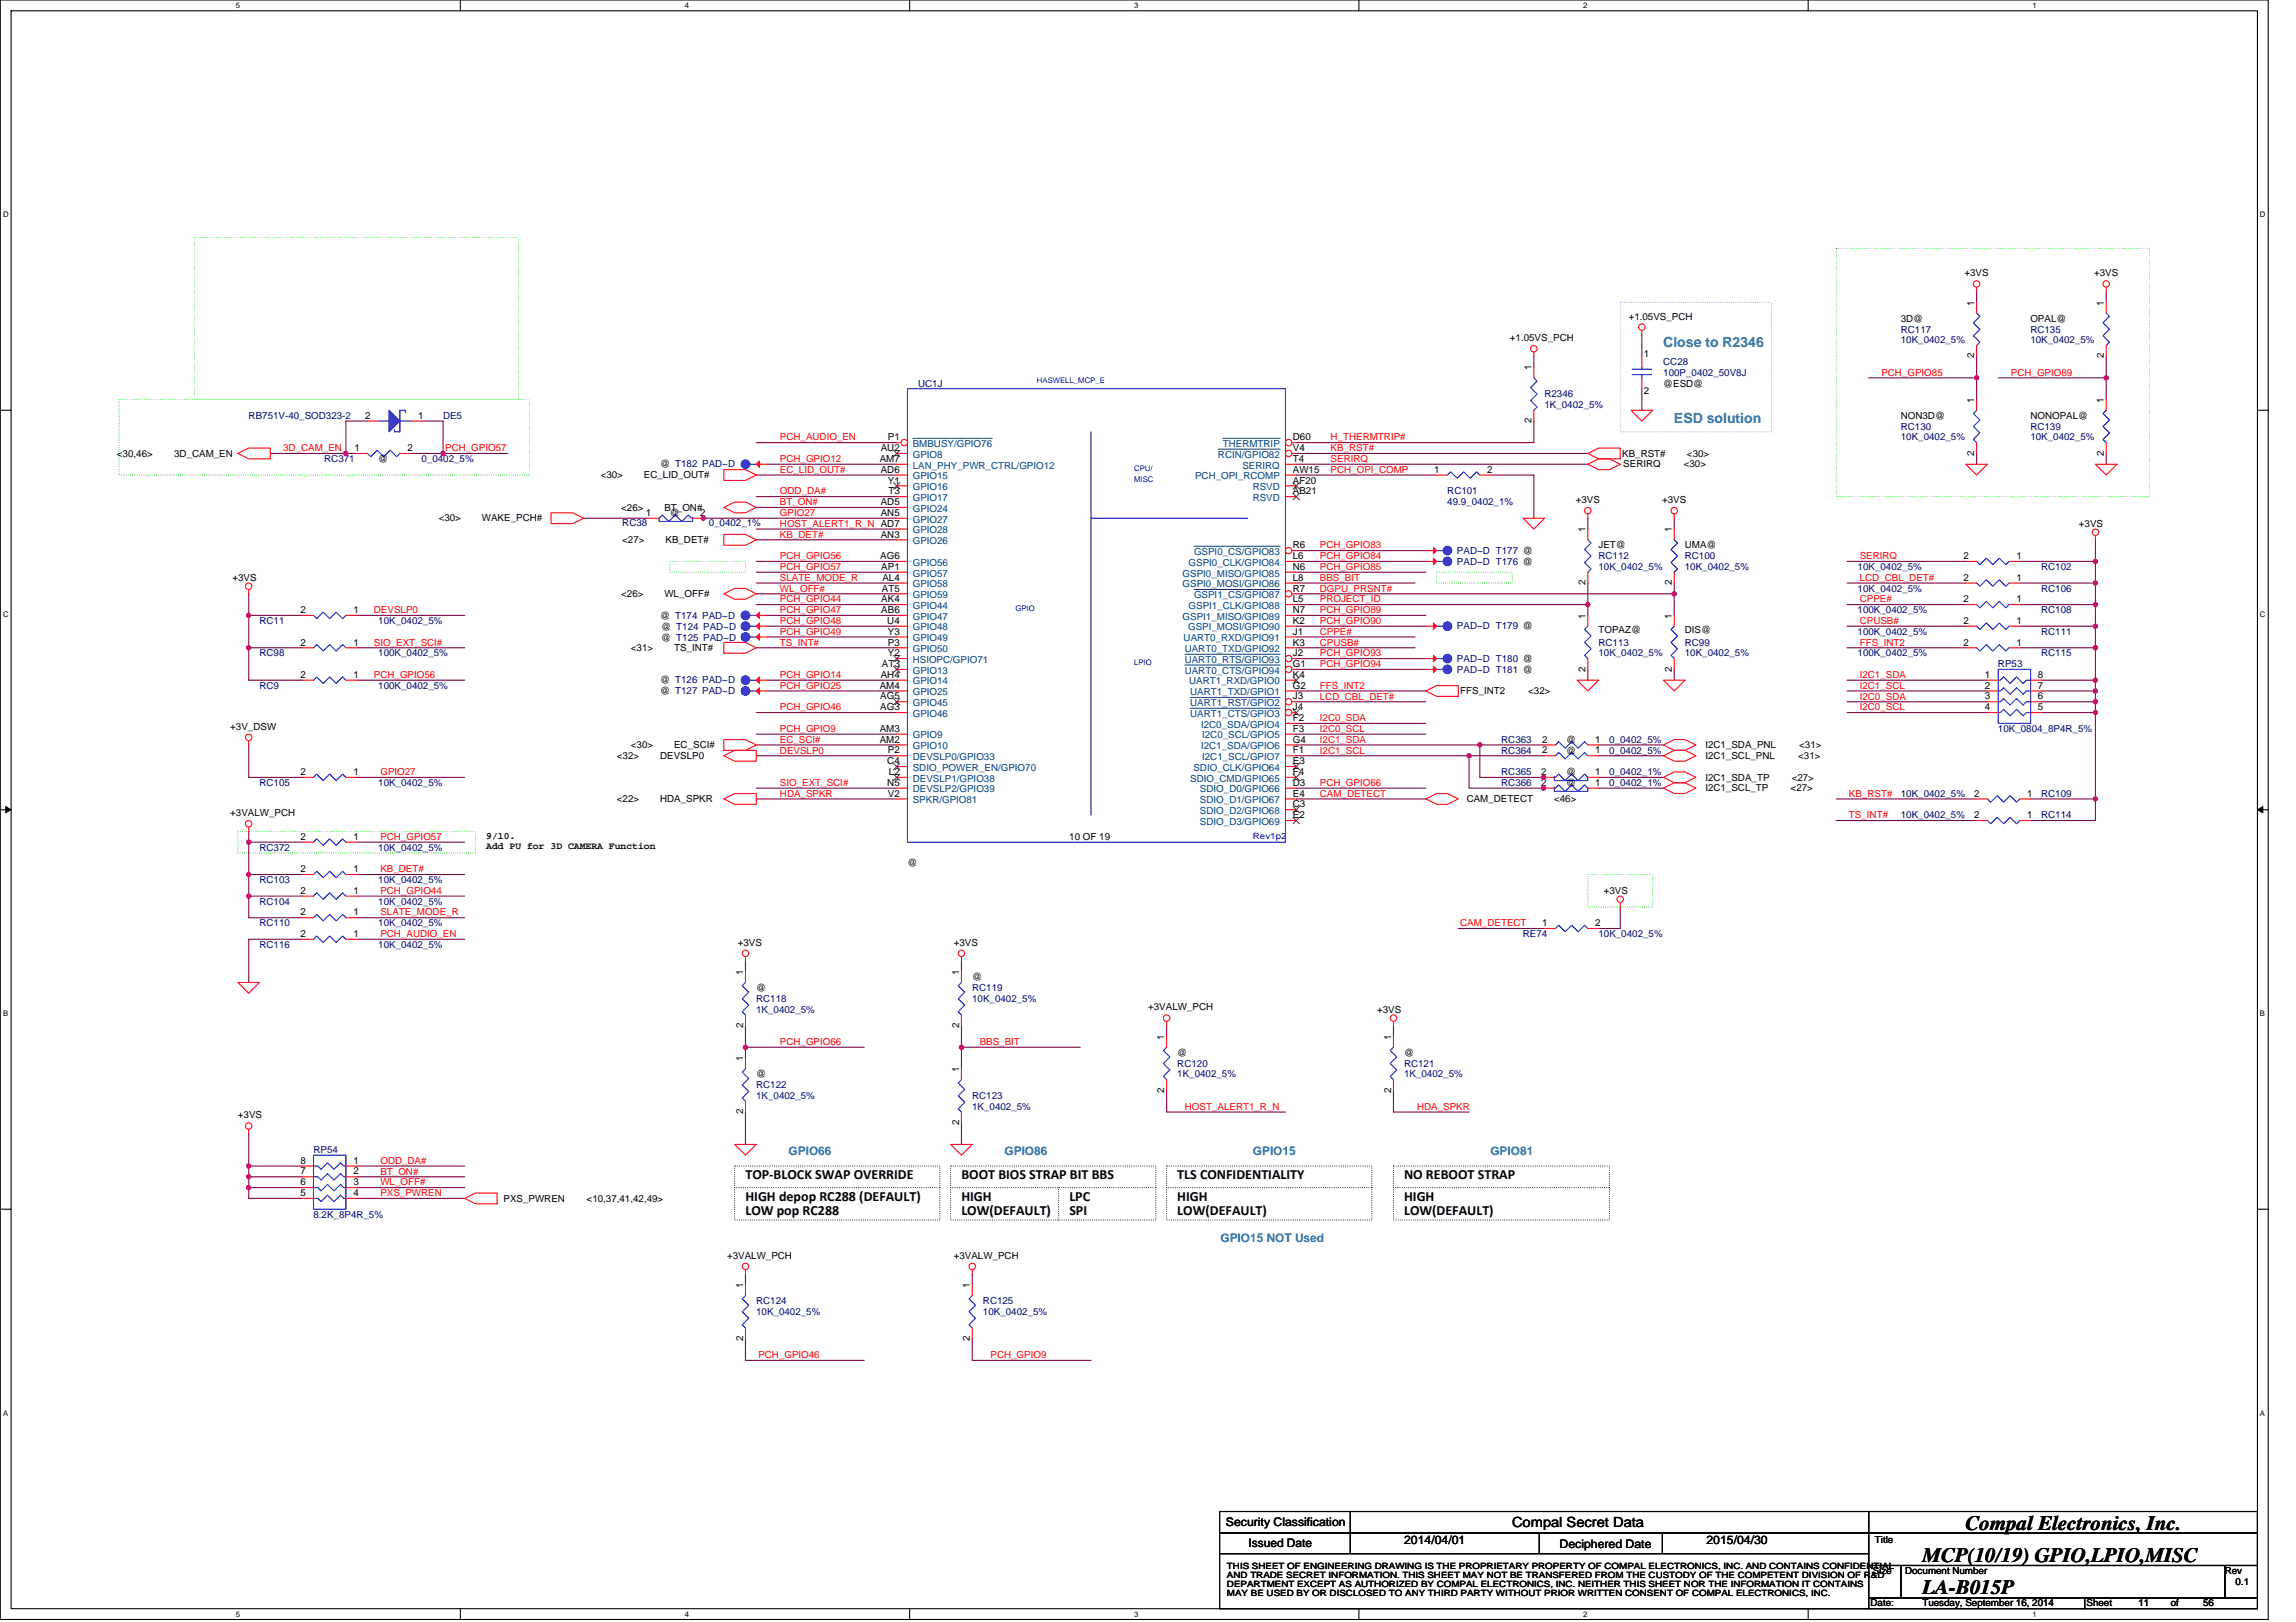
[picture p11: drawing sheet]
<svg xmlns="http://www.w3.org/2000/svg" width="297mm" height="210mm" viewBox="0 0 297 210" stroke-linecap="round" stroke-linejoin="round" font-family="sans-serif">
<defs><g id="words">
<g font-size="2.7">
<text x="254.3" y="197.9">Compal Electronics, Inc.</text>
<text x="248.7" y="202.1">MCP(10/19) GPIO,LPIO,MISC</text>
<text x="248.7" y="206.3">LA-B015P</text>
</g>
<g font-size="1.8" fill="#0080c0">
<text x="215.2" y="45">Close to R2346</text>
<text x="216.6" y="54.7">ESD solution</text>
</g>
<g font-size="1.8">
<text x="96.4" y="155.4">HIGH depop RC288 (DEFAULT)</text>
<text x="96.4" y="152.6">TOP-BLOCK SWAP OVERRIDE</text>
<text x="124.4" y="155.4">HIGH</text>
<text x="124.4" y="152.6">BOOT BIOS STRAP BIT BBS</text>
<text x="138.3" y="155.4">LPC</text>
<text x="152.3" y="155.4">HIGH</text>
<text x="152.3" y="152.6">TLS CONFIDENTIALITY</text>
<text x="181.6" y="155.4">HIGH</text>
<text x="181.6" y="152.6">NO REBOOT STRAP</text>
<text x="96.4" y="157.2">LOW pop RC288</text>
<text x="124.4" y="157.2">LOW(DEFAULT)</text>
<text x="138.3" y="157.2">SPI</text>
<text x="152.3" y="157.2">LOW(DEFAULT)</text>
<text x="181.6" y="157.2">LOW(DEFAULT)</text>
<text x="195.6" y="197.6">Compal Secret Data</text>
</g>
<g font-size="1.5" fill="#0080c0">
<text x="102" y="149.5">GPIO66</text>
<text x="130" y="149.5">GPIO86</text>
<text x="162.1" y="149.5">GPIO15</text>
<text x="192.8" y="149.5">GPIO81</text>
<text x="157.9" y="160.7">GPIO15 NOT Used</text>
</g>
<g font-size="1.5">
<text x="158.6" y="197.5">Security Classification</text>
<text x="161.5" y="200.2">Issued Date</text>
<text x="181.6" y="199.8">2014/04/01</text>
<text x="201.8" y="200.3">Deciphered Date</text>
<text x="220.8" y="199.8">2015/04/30</text>
</g>
<g font-size="1.3">
<text x="254.2" y="35.8">+3VS</text>
<text x="270.9" y="35.8">+3VS</text>
<text x="210.7" y="41.4">+1.05VS_PCH</text>
<text x="245.9" y="41.6">3D@</text>
<text x="255.4" y="39.5" transform="rotate(-90 255.4 39.5)">1</text>
<text x="262.7" y="41.6">OPAL@</text>
<text x="272.2" y="39.5" transform="rotate(-90 272.2 39.5)">1</text>
<text x="195.3" y="44.2">+1.05VS_PCH</text>
<text x="198.1" y="47.9" transform="rotate(-90 198.1 47.9)">1</text>
<text x="212.7" y="46.2">1</text>
<text x="255.4" y="46.4" transform="rotate(-90 255.4 46.4)">2</text>
<text x="272.2" y="46.4" transform="rotate(-90 272.2 46.4)">2</text>
<text x="212.7" y="51">2</text>
<text x="215.2" y="50">@ESD@</text>
<text x="255.4" y="52.1" transform="rotate(-90 255.4 52.1)">1</text>
<text x="272.2" y="52.1" transform="rotate(-90 272.2 52.1)">1</text>
<text x="15.1" y="59.1">&lt;30,46&gt;</text>
<text x="22.5" y="59.1">3D_CAM_EN</text>
<text x="45.9" y="58.4">1</text>
<text x="47.3" y="54.2">2</text>
<text x="48.9" y="59.8">@</text>
<text x="52.7" y="58.4">2</text>
<text x="54.1" y="54.2">1</text>
<text x="113.8" y="59.8">AM7</text>
<text x="113.9" y="58.4">AU2</text>
<text x="114.9" y="57">P1</text>
<text x="167.3" y="58.4">V4</text>
<text x="167.3" y="57">D60</text>
<text x="167.3" y="59.8">T4</text>
<text x="198.1" y="54.8" transform="rotate(-90 198.1 54.8)">2</text>
<text x="209.9" y="59.1">KB_RST#</text>
<text x="218.3" y="59.1">&lt;30&gt;</text>
<text x="245.9" y="54.2">NON3D@</text>
<text x="255.4" y="59" transform="rotate(-90 255.4 59)">2</text>
<text x="262.7" y="54.2">NONOPAL@</text>
<text x="272.2" y="59" transform="rotate(-90 272.2 59)">2</text>
<text x="77.7" y="61.9">&lt;30&gt;</text>
<text x="83.3" y="61.9">EC_LID_OUT#</text>
<text x="85.4" y="60.5">@ T182 PAD~D</text>
<text x="113.9" y="61.2">AD6</text>
<text x="113.9" y="65.4">AD5</text>
<text x="114.9" y="62.6">Y1</text>
<text x="114.9" y="64">T3</text>
<text x="167.3" y="62.6">AF20</text>
<text x="167.3" y="64">AB21</text>
<text x="167.3" y="61.2">AW15</text>
<text x="185.6" y="61.2">1</text>
<text x="192.4" y="61.2">2</text>
<text x="203.9" y="65.1">+3VS</text>
<text x="210" y="60.5">SERIRQ</text>
<text x="215" y="65.1">+3VS</text>
<text x="217.8" y="60.5">&lt;30&gt;</text>
<text x="56.8" y="67.5">&lt;30&gt;</text>
<text x="62.3" y="67.5">WAKE_PCH#</text>
<text x="80.4" y="66.1">&lt;26&gt;</text>
<text x="80.5" y="70.3">&lt;27&gt;</text>
<text x="83.6" y="66.8">1</text>
<text x="86" y="66.1">BT_ON#</text>
<text x="86.1" y="70.3">KB_DET#</text>
<text x="86.7" y="66.8">@</text>
<text x="90.6" y="66.8">2</text>
<text x="113.9" y="66.8">AN5</text>
<text x="113.9" y="69.6">AN3</text>
<text x="167.3" y="71">R6</text>
<text x="205.1" y="68.9" transform="rotate(-90 205.1 68.9)">1</text>
<text x="206.8" y="71">JET@</text>
<text x="216.3" y="68.9" transform="rotate(-90 216.3 68.9)">1</text>
<text x="218" y="71">UMA@</text>
<text x="269" y="68.2">+3VS</text>
<text x="30.1" y="75.2">+3VS</text>
<text x="80.4" y="77.3">&lt;26&gt;</text>
<text x="86" y="77.3">WL_OFF#</text>
<text x="113.9" y="72.4">AG6</text>
<text x="114" y="73.8">AP1</text>
<text x="114" y="77.9">AK4</text>
<text x="114.1" y="76.5">AT5</text>
<text x="114.2" y="75.2">AL4</text>
<text x="167.3" y="76.5">R7</text>
<text x="167.3" y="77.9">L5</text>
<text x="167.3" y="72.4">L6</text>
<text x="167.3" y="75.2">L8</text>
<text x="167.3" y="73.8">N6</text>
<text x="205.1" y="75.7" transform="rotate(-90 205.1 75.7)">2</text>
<text x="216.3" y="75.7" transform="rotate(-90 216.3 75.7)">2</text>
<text x="254" y="72.4">2</text>
<text x="254" y="77.9">2</text>
<text x="254" y="75.2">2</text>
<text x="260.9" y="72.4">1</text>
<text x="260.9" y="77.9">1</text>
<text x="260.9" y="75.2">1</text>
<text x="38.9" y="83.5">2</text>
<text x="38.9" y="79.3">2</text>
<text x="45.7" y="83.5">1</text>
<text x="45.7" y="79.3">1</text>
<text x="85.4" y="80.1">@ T174 PAD~D</text>
<text x="85.5" y="81.6">@ T124 PAD~D</text>
<text x="85.5" y="83">@ T125 PAD~D</text>
<text x="114" y="79.3">AB6</text>
<text x="114.8" y="80.7">U4</text>
<text x="114.9" y="83.5">P3</text>
<text x="114.9" y="82.1">Y3</text>
<text x="167.3" y="80.7">K2</text>
<text x="167.3" y="82.1">J1</text>
<text x="167.3" y="83.5">K3</text>
<text x="167.3" y="79.3">N7</text>
<text x="205.1" y="80" transform="rotate(-90 205.1 80)">1</text>
<text x="206.8" y="81.9">TOPAZ@</text>
<text x="216.3" y="80" transform="rotate(-90 216.3 80)">1</text>
<text x="218" y="81.9">DIS@</text>
<text x="254" y="80.7">2</text>
<text x="254" y="83.5">2</text>
<text x="260.9" y="80.7">1</text>
<text x="260.9" y="83.5">1</text>
<text x="38.9" y="87.7">2</text>
<text x="45.7" y="87.7">1</text>
<text x="81.6" y="84.2">&lt;31&gt;</text>
<text x="85.4" y="89.8">@ T127 PAD~D</text>
<text x="85.4" y="88.4">@ T126 PAD~D</text>
<text x="87.2" y="84.2">TS_INT#</text>
<text x="113.8" y="89.1">AM4</text>
<text x="113.9" y="87.7">AH4</text>
<text x="114.1" y="86.3">AT3</text>
<text x="114.9" y="84.9">Y2</text>
<text x="167.3" y="86.3">G1</text>
<text x="167.3" y="84.9">J2</text>
<text x="167.3" y="89.1">G2</text>
<text x="167.3" y="87.7">K4</text>
<text x="188.9" y="89.8">FFS_INT2</text>
<text x="197.7" y="89.8">&lt;32&gt;</text>
<text x="205.1" y="86.9" transform="rotate(-90 205.1 86.9)">2</text>
<text x="216.3" y="86.9" transform="rotate(-90 216.3 86.9)">2</text>
<text x="256.8" y="87.7">1</text>
<text x="256.8" y="89.1">2</text>
<text x="263.7" y="87.7">8</text>
<text x="263.7" y="89.1">7</text>
<text x="29.8" y="94.4">+3V_DSW</text>
<text x="113.8" y="94.7">AM3</text>
<text x="113.9" y="90.5">AG5</text>
<text x="113.9" y="91.9">AG3</text>
<text x="167.3" y="90.5">J3</text>
<text x="167.3" y="91.9">J4</text>
<text x="167.3" y="94.7">F3</text>
<text x="167.3" y="93.3">F2</text>
<text x="256.8" y="90.5">3</text>
<text x="256.8" y="91.9">4</text>
<text x="263.7" y="90.5">6</text>
<text x="263.7" y="91.9">5</text>
<text x="38.9" y="100.3">2</text>
<text x="45.7" y="100.3">1</text>
<text x="79.8" y="98.2">&lt;32&gt;</text>
<text x="81.6" y="96.8">&lt;30&gt;</text>
<text x="85.4" y="98.2">DEVSLP0</text>
<text x="87.2" y="96.8">EC_SCI#</text>
<text x="113.8" y="96.1">AM2</text>
<text x="114.8" y="101.7">N5</text>
<text x="114.8" y="98.9">C4</text>
<text x="114.9" y="97.5">P2</text>
<text x="115" y="100.3">L2</text>
<text x="167.3" y="97.5">F1</text>
<text x="167.3" y="101.7">D3</text>
<text x="167.3" y="96.1">G4</text>
<text x="167.3" y="98.9">E3</text>
<text x="167.3" y="100.3">F4</text>
<text x="199.4" y="100.3">2</text>
<text x="199.4" y="101.7">2</text>
<text x="199.5" y="97.5">2</text>
<text x="199.5" y="96.1">2</text>
<text x="202.6" y="100.3">@</text>
<text x="202.6" y="101.7">@</text>
<text x="202.6" y="97.5">@</text>
<text x="202.6" y="96.1">@</text>
<text x="206.4" y="100.3">1</text>
<text x="206.4" y="101.7">1</text>
<text x="206.4" y="97.5">1</text>
<text x="206.4" y="96.1">1</text>
<text x="220.6" y="101">I2C1_SDA_TP</text>
<text x="220.6" y="96.8">I2C1_SDA_PNL</text>
<text x="220.6" y="98.2">I2C1_SCL_PNL</text>
<text x="231.8" y="101">&lt;27&gt;</text>
<text x="232.6" y="98.2">&lt;31&gt;</text>
<text x="232.8" y="96.8">&lt;31&gt;</text>
<text x="29.8" y="105.6">+3VALW_PCH</text>
<text x="79.8" y="103.8">&lt;22&gt;</text>
<text x="85.4" y="103.8">HDA_SPKR</text>
<text x="114.9" y="103.1">V2</text>
<text x="167.3" y="103.1">E4</text>
<text x="167.3" y="104.5">C3</text>
<text x="167.3" y="105.9">E2</text>
<text x="189.8" y="103.8">CAM_DETECT</text>
<text x="201.1" y="103.8">&lt;46&gt;</text>
<text x="220.6" y="102.4">I2C1_SCL_TP</text>
<text x="231.7" y="102.4">&lt;27&gt;</text>
<text x="255.4" y="103.1">2</text>
<text x="255.4" y="105.9">2</text>
<text x="262.3" y="103.1">1</text>
<text x="262.3" y="105.9">1</text>
<text x="38.9" y="108.7">2</text>
<text x="38.9" y="112.9">2</text>
<text x="45.7" y="108.7">1</text>
<text x="45.7" y="112.9">1</text>
<text x="62.9" y="108.6">9/10.</text>
<text x="62.9" y="109.9">Add PU for 3D CAMERA Function</text>
<text x="117.4" y="112">@</text>
<text x="138.3" y="108.7">10 OF 19</text>
<text x="38.9" y="115.7">2</text>
<text x="38.9" y="118.5">2</text>
<text x="45.7" y="115.7">1</text>
<text x="45.7" y="118.5">1</text>
<text x="199.5" y="119.9">1</text>
<text x="206.4" y="119.9">2</text>
<text x="207.5" y="115.7">+3VS</text>
<text x="38.9" y="121.3">2</text>
<text x="45.7" y="121.3">1</text>
<text x="95.5" y="122.4">+3VS</text>
<text x="123.4" y="122.4">+3VS</text>
<text x="96.1" y="126.1" transform="rotate(-90 96.1 126.1)">1</text>
<text x="97.8" y="128.3">@</text>
<text x="124.1" y="126.1" transform="rotate(-90 124.1 126.1)">1</text>
<text x="125.8" y="126.9">@</text>
<text x="148.5" y="130.8">+3VALW_PCH</text>
<text x="178.2" y="131">+3VS</text>
<text x="96.1" y="137.3" transform="rotate(-90 96.1 137.3)">1</text>
<text x="96.1" y="133" transform="rotate(-90 96.1 133)">2</text>
<text x="124.1" y="133" transform="rotate(-90 124.1 133)">2</text>
<text x="150.6" y="134.5" transform="rotate(-90 150.6 134.5)">1</text>
<text x="152.3" y="136.6">@</text>
<text x="180" y="134.5" transform="rotate(-90 180 134.5)">1</text>
<text x="181.6" y="136.6">@</text>
<text x="97.8" y="139.4">@</text>
<text x="124.1" y="138.7" transform="rotate(-90 124.1 138.7)">1</text>
<text x="150.6" y="141.4" transform="rotate(-90 150.6 141.4)">2</text>
<text x="180" y="141.4" transform="rotate(-90 180 141.4)">2</text>
<text x="30.8" y="144.7">+3VS</text>
<text x="96.1" y="144.2" transform="rotate(-90 96.1 144.2)">2</text>
<text x="124.1" y="145.6" transform="rotate(-90 124.1 145.6)">2</text>
<text x="38.9" y="150.6">8</text>
<text x="38.9" y="152">7</text>
<text x="38.9" y="153.4">6</text>
<text x="38.9" y="154.8">5</text>
<text x="45.7" y="150.6">1</text>
<text x="45.7" y="152">2</text>
<text x="45.7" y="153.4">3</text>
<text x="45.7" y="154.8">4</text>
<text x="65.1" y="155.5">PXS_PWREN</text>
<text x="75.9" y="155.5">&lt;10,37,41,42,49&gt;</text>
<text x="94.1" y="162.9">+3VALW_PCH</text>
<text x="96.1" y="166.7" transform="rotate(-90 96.1 166.7)">1</text>
<text x="123.4" y="162.9">+3VALW_PCH</text>
<text x="125.5" y="166.7" transform="rotate(-90 125.5 166.7)">1</text>
<text x="96.1" y="173.5" transform="rotate(-90 96.1 173.5)">2</text>
<text x="125.5" y="173.5" transform="rotate(-90 125.5 173.5)">2</text>
<text x="242.3" y="203.7">Size</text>
<text x="242.6" y="199.6">Title</text>
<text x="246.5" y="203.7">Document Number</text>
<text x="287.8" y="203.7">Rev</text>
<text x="242" y="207.9">Date:</text>
<text x="248.7" y="207.9">Tuesday, September 16, 2014</text>
<text x="269.9" y="207.9">Sheet</text>
<text x="276.6" y="207.9">11</text>
<text x="280.8" y="207.9">of</text>
<text x="285" y="207.9">56</text>
<text x="289.2" y="205.1">0.1</text>
</g>
<g font-size="1.3" fill="#000080">
<text x="215.2" y="47.2">CC28</text>
<text x="245.9" y="43">RC117</text>
<text x="245.9" y="44.4">10K_0402_5%</text>
<text x="262.7" y="43">RC135</text>
<text x="262.7" y="44.4">10K_0402_5%</text>
<text x="118.8" y="50">UC1J</text>
<text x="199.8" y="51.4">R2346</text>
<text x="199.8" y="52.8">1K_0402_5%</text>
<text x="215.2" y="48.6">100P_0402_50V8J</text>
<text x="32.2" y="54.2">RB751V-40_SOD323-2</text>
<text x="41.9" y="59.8">RC371</text>
<text x="54.5" y="59.8">0_0402_5%</text>
<text x="57.3" y="54.2">DE5</text>
<text x="245.9" y="55.6">RC130</text>
<text x="245.9" y="57">10K_0402_5%</text>
<text x="262.7" y="55.6">RC139</text>
<text x="262.7" y="57">10K_0402_5%</text>
<text x="187.2" y="64">RC101</text>
<text x="187.2" y="65.4">49.9_0402_1%</text>
<text x="80.5" y="68">RC38</text>
<text x="91.7" y="68">0_0402_1%</text>
<text x="188.5" y="71.7">PAD~D T177 @</text>
<text x="188.5" y="73.1">PAD~D T176 @</text>
<text x="206.8" y="72.4">RC112</text>
<text x="206.8" y="73.8">10K_0402_5%</text>
<text x="218" y="72.4">RC100</text>
<text x="218" y="73.8">10K_0402_5%</text>
<text x="240.3" y="73.8">10K_0402_5%</text>
<text x="240.3" y="76.6">10K_0402_5%</text>
<text x="264.1" y="73.8">RC102</text>
<text x="264.1" y="76.6">RC106</text>
<text x="33.6" y="80.8">RC11</text>
<text x="48.9" y="80.8">10K_0402_5%</text>
<text x="188.5" y="81.5">PAD~D T179 @</text>
<text x="206.8" y="83.5">RC113</text>
<text x="218" y="83.5">RC99</text>
<text x="240.3" y="79.4">100K_0402_5%</text>
<text x="240.3" y="82.1">100K_0402_5%</text>
<text x="264.1" y="79.4">RC108</text>
<text x="264.1" y="82.1">RC111</text>
<text x="33.6" y="84.9">RC98</text>
<text x="33.6" y="89.1">RC9</text>
<text x="48.9" y="84.9">100K_0402_5%</text>
<text x="48.9" y="89.1">100K_0402_5%</text>
<text x="188.5" y="85.6">PAD~D T180 @</text>
<text x="188.5" y="87">PAD~D T181 @</text>
<text x="206.8" y="84.9">10K_0402_5%</text>
<text x="218" y="84.9">10K_0402_5%</text>
<text x="240.3" y="84.9">100K_0402_5%</text>
<text x="258.5" y="86.3">RP53</text>
<text x="264.1" y="84.9">RC115</text>
<text x="258.5" y="94.7">10K_0804_8P4R_5%</text>
<text x="33.6" y="101.7">RC105</text>
<text x="48.9" y="101.7">10K_0402_5%</text>
<text x="194.2" y="100.3">RC365</text>
<text x="194.2" y="101.7">RC366</text>
<text x="194.2" y="97.5">RC364</text>
<text x="194.2" y="96.1">RC363</text>
<text x="208.2" y="100.3">0_0402_1%</text>
<text x="208.2" y="101.7">0_0402_1%</text>
<text x="208.2" y="97.5">0_0402_5%</text>
<text x="208.2" y="96.1">0_0402_5%</text>
<text x="245.9" y="103.1">10K_0402_5%</text>
<text x="245.9" y="105.9">10K_0402_5%</text>
<text x="264.1" y="103.1">RC109</text>
<text x="264.1" y="105.9">RC114</text>
<text x="33.6" y="110.1">RC372</text>
<text x="48.9" y="110.1">10K_0402_5%</text>
<text x="33.6" y="117.1">RC104</text>
<text x="33.6" y="119.9">RC110</text>
<text x="33.6" y="114.3">RC103</text>
<text x="48.9" y="117.1">10K_0402_5%</text>
<text x="48.9" y="119.9">10K_0402_5%</text>
<text x="48.9" y="114.3">10K_0402_5%</text>
<text x="33.6" y="122.7">RC116</text>
<text x="48.9" y="122.7">10K_0402_5%</text>
<text x="197" y="121.3">RE74</text>
<text x="206.8" y="121.3">10K_0402_5%</text>
<text x="97.8" y="129.6">RC118</text>
<text x="97.8" y="131">1K_0402_5%</text>
<text x="125.8" y="128.3">RC119</text>
<text x="125.8" y="129.6">10K_0402_5%</text>
<text x="97.8" y="140.8">RC122</text>
<text x="97.8" y="142.2">1K_0402_5%</text>
<text x="125.8" y="142.2">RC123</text>
<text x="125.8" y="143.6">1K_0402_5%</text>
<text x="152.3" y="138">RC120</text>
<text x="152.3" y="139.4">1K_0402_5%</text>
<text x="181.6" y="138">RC121</text>
<text x="181.6" y="139.4">1K_0402_5%</text>
<text x="40.6" y="149.2">RP54</text>
<text x="40.6" y="157.6">8.2K_8P4R_5%</text>
<text x="97.8" y="168.8">RC124</text>
<text x="97.8" y="170.2">10K_0402_5%</text>
<text x="127.2" y="168.8">RC125</text>
<text x="127.2" y="170.2">10K_0402_5%</text>
</g>
<g font-size="1.3" fill="#f00">
<text x="243.4" y="48.6">PCH_GPIO85</text>
<text x="260.2" y="48.6">PCH_GPIO89</text>
<text x="36.6" y="58.4">3D_CAM_EN</text>
<text x="57.6" y="58.4">PCH_GPIO57</text>
<text x="100.9" y="57">PCH_AUDIO_EN</text>
<text x="100.9" y="59.8">PCH_GPIO12</text>
<text x="172.1" y="59.8">SERIRQ</text>
<text x="172.1" y="58.4">KB_RST#</text>
<text x="172.1" y="57">H_THERMTRIP#</text>
<text x="100.9" y="65.4">BT_ON#</text>
<text x="100.9" y="61.2">EC_LID_OUT#</text>
<text x="100.9" y="64">ODD_DA#</text>
<text x="172.1" y="61.2">PCH_OPI_COMP</text>
<text x="100.9" y="68.2">HOST_ALERT1_R_N AD7</text>
<text x="100.9" y="69.6">KB_DET#</text>
<text x="100.9" y="66.8">GPIO27</text>
<text x="170.8" y="71">PCH_GPIO83</text>
<text x="100.9" y="75.2">SLATE_MODE_R</text>
<text x="100.9" y="78">PCH_GPIO44</text>
<text x="100.9" y="76.6">WL_OFF#</text>
<text x="100.9" y="72.4">PCH_GPIO56</text>
<text x="100.9" y="73.8">PCH_GPIO57</text>
<text x="170.8" y="75.2">BBS_BIT</text>
<text x="170.8" y="76.6">DGPU_PRSNT#</text>
<text x="170.8" y="78">PROJECT_ID</text>
<text x="170.8" y="73.8">PCH_GPIO85</text>
<text x="170.8" y="72.4">PCH_GPIO84</text>
<text x="240.6" y="75.2">LCD_CBL_DET#</text>
<text x="240.6" y="78">CPPE#</text>
<text x="240.6" y="72.4">SERIRQ</text>
<text x="48.4" y="83.5">SIO_EXT_SCI#</text>
<text x="48.4" y="79.3">DEVSLP0</text>
<text x="100.9" y="80.7">PCH_GPIO48</text>
<text x="100.9" y="82.1">PCH_GPIO49</text>
<text x="100.9" y="83.5">TS_INT#</text>
<text x="100.9" y="79.3">PCH_GPIO47</text>
<text x="170.8" y="82.1">CPPE#</text>
<text x="170.8" y="83.5">CPUSB#</text>
<text x="170.8" y="79.3">PCH_GPIO89</text>
<text x="170.8" y="80.7">PCH_GPIO90</text>
<text x="240.6" y="80.7">CPUSB#</text>
<text x="240.6" y="83.5">FFS_INT2</text>
<text x="48.4" y="87.7">PCH_GPIO56</text>
<text x="100.9" y="87.7">PCH_GPIO14</text>
<text x="100.9" y="89.1">PCH_GPIO25</text>
<text x="170.8" y="84.9">PCH_GPIO93</text>
<text x="170.8" y="86.3">PCH_GPIO94</text>
<text x="170.8" y="89.1">FFS_INT2</text>
<text x="240.6" y="89.1">I2C1_SCL</text>
<text x="240.6" y="87.7">I2C1_SDA</text>
<text x="100.9" y="91.9">PCH_GPIO46</text>
<text x="100.9" y="94.7">PCH_GPIO9</text>
<text x="170.8" y="90.5">LCD_CBL_DET#</text>
<text x="170.8" y="93.3">I2C0_SDA</text>
<text x="170.8" y="94.7">I2C0_SCL</text>
<text x="240.6" y="91.9">I2C0_SCL</text>
<text x="240.6" y="90.5">I2C0_SDA</text>
<text x="49.2" y="100.3">GPIO27</text>
<text x="100.9" y="101.7">SIO_EXT_SCI#</text>
<text x="100.9" y="96.1">EC_SCI#</text>
<text x="100.9" y="97.5">DEVSLP0</text>
<text x="170.8" y="101.7">PCH_GPIO66</text>
<text x="170.8" y="96.1">I2C1_SDA</text>
<text x="170.8" y="97.5">I2C1_SCL</text>
<text x="100.9" y="103.1">HDA_SPKR</text>
<text x="170.8" y="103.1">CAM_DETECT</text>
<text x="239.2" y="103.1">KB_RST#</text>
<text x="239.2" y="105.9">TS_INT#</text>
<text x="49.2" y="112.9">KB_DET#</text>
<text x="49.2" y="108.7">PCH_GPIO57</text>
<text x="49.2" y="115.7">PCH_GPIO44</text>
<text x="49.2" y="118.5">SLATE_MODE_R</text>
<text x="188.9" y="119.9">CAM_DETECT</text>
<text x="49.2" y="121.3">PCH_AUDIO_EN</text>
<text x="100.9" y="135.2">PCH_GPIO66</text>
<text x="126.7" y="135.2">BBS_BIT</text>
<text x="153.3" y="143.6">HOST_ALERT1_R_N</text>
<text x="183.3" y="143.6">HDA_SPKR</text>
<text x="49.2" y="150.6">ODD_DA#</text>
<text x="49.2" y="152">BT_ON#</text>
<text x="49.2" y="153.4">WL_OFF#</text>
<text x="49.2" y="154.8">PXS_PWREN</text>
<text x="98.1" y="175.7">PCH_GPIO46</text>
<text x="128.1" y="175.7">PCH_GPIO9</text>
</g>
<g font-size="1.3" fill="#004080">
<text x="118.1" y="59.2">GPIO8</text>
<text x="118.1" y="57.8">BMBUSY/GPIO76</text>
<text x="157.6" y="59.2">RCIN/GPIO82</text>
<text x="158.2" y="57.8">THERMTRIP</text>
<text x="118.1" y="63.4">GPIO16</text>
<text x="118.1" y="64.8">GPIO17</text>
<text x="118.1" y="62">GPIO15</text>
<text x="118.1" y="60.6">LAN_PHY_PWR_CTRL/GPIO12</text>
<text x="154.6" y="62">PCH_OPI_RCOMP</text>
<text x="160.7" y="60.6">SERIRQ</text>
<text x="162.1" y="63.4">RSVD</text>
<text x="162.1" y="64.8">RSVD</text>
<text x="118.1" y="67.6">GPIO27</text>
<text x="118.1" y="69">GPIO28</text>
<text x="118.1" y="70.4">GPIO26</text>
<text x="118.1" y="66.2">GPIO24</text>
<text x="154.5" y="71.8">GSPI0_CS/GPIO83</text>
<text x="118.1" y="73.2">GPIO56</text>
<text x="118.1" y="74.6">GPIO57</text>
<text x="118.1" y="77.4">GPIO59</text>
<text x="118.1" y="76">GPIO58</text>
<text x="153" y="76">GSPI0_MOSI/GPIO86</text>
<text x="153" y="74.6">GSPI0_MISO/GPIO85</text>
<text x="153.8" y="73.2">GSPI0_CLK/GPIO84</text>
<text x="154.5" y="77.4">GSPI1_CS/GPIO87</text>
<text x="118.1" y="83">GPIO49</text>
<text x="118.1" y="80.2">GPIO47</text>
<text x="118.1" y="81.6">GPIO48</text>
<text x="118.1" y="78.8">GPIO44</text>
<text x="153" y="80.2">GSPI1_MISO/GPIO89</text>
<text x="153.1" y="83">UART0_RXD/GPIO91</text>
<text x="153.7" y="81.6">GSPI_MOSI/GPIO90</text>
<text x="153.8" y="78.8">GSPI1_CLK/GPIO88</text>
<text x="118.1" y="88.6">GPIO14</text>
<text x="118.1" y="90">GPIO25</text>
<text x="118.1" y="87.2">GPIO13</text>
<text x="118.1" y="85.8">HSIOPC/GPIO71</text>
<text x="118.1" y="84.4">GPIO50</text>
<text x="153.3" y="87.2">UART0_CTS/GPIO94</text>
<text x="153.3" y="84.4">UART0_TXD/GPIO92</text>
<text x="153.3" y="85.8">UART0_RTS/GPIO93</text>
<text x="153.8" y="88.6">UART1_RXD/GPIO0</text>
<text x="154" y="90">UART1_TXD/GPIO1</text>
<text x="118.1" y="95.6">GPIO9</text>
<text x="118.1" y="91.4">GPIO45</text>
<text x="118.1" y="92.8">GPIO46</text>
<text x="154" y="91.4">UART1_RST/GPIO2</text>
<text x="154" y="92.8">UART1_CTS/GPIO3</text>
<text x="155.4" y="94.2">I2C0_SDA/GPIO4</text>
<text x="155.5" y="95.6">I2C0_SCL/GPIO5</text>
<text x="118.1" y="101.1">DEVSLP1/GPIO38</text>
<text x="118.1" y="99.8">SDIO_POWER_EN/GPIO70</text>
<text x="118.1" y="98.4">DEVSLP0/GPIO33</text>
<text x="118.1" y="97">GPIO10</text>
<text x="154" y="101.1">SDIO_CMD/GPIO65</text>
<text x="154.4" y="99.8">SDIO_CLK/GPIO64</text>
<text x="155.4" y="97">I2C1_SDA/GPIO6</text>
<text x="155.5" y="98.4">I2C1_SCL/GPIO7</text>
<text x="118.1" y="102.5">DEVSLP2/GPIO39</text>
<text x="118.1" y="103.9">SPKR/GPIO81</text>
<text x="155.2" y="103.9">SDIO_D1/GPIO67</text>
<text x="155.2" y="105.3">SDIO_D2/GPIO68</text>
<text x="155.2" y="106.7">SDIO_D3/GPIO69</text>
<text x="155.2" y="102.5">SDIO_D0/GPIO66</text>
</g>
<text font-size="1.1" fill="#00f" x="162.1" y="108.6">Rev1p2</text>
<g font-size="1.1">
<text x="158.7" y="203">THIS SHEET OF ENGINEERING DRAWING IS THE PROPRIETARY PROPERTY OF COMPAL ELECTRONICS, INC. AND CONTAINS CONFIDENTIAL</text>
<text x="158.7" y="204.2">AND TRADE SECRET INFORMATION. THIS SHEET MAY NOT BE TRANSFERED FROM THE CUSTODY OF THE COMPETENT DIVISION OF R&amp;D</text>
<text x="158.7" y="205.3">DEPARTMENT EXCEPT AS AUTHORIZED BY COMPAL ELECTRONICS, INC. NEITHER THIS SHEET NOR THE INFORMATION IT CONTAINS</text>
<text x="158.7" y="206.5">MAY BE USED BY OR DISCLOSED TO ANY THIRD PARTY WITHOUT PRIOR WRITTEN CONSENT OF COMPAL ELECTRONICS, INC.</text>
</g>
<g font-size="1">
<text x="30.5" y="1">5</text>
<text x="88.6" y="1">4</text>
<text x="146.7" y="1">3</text>
<text x="204.8" y="1">2</text>
<text x="263" y="1">1</text>
<text x=".4" y="28.1">D</text>
<text x="292.4" y="28.1">D</text>
<text x=".4" y="79.8">C</text>
<text x="292.4" y="79.8">C</text>
<text x=".4" y="131.5">B</text>
<text x="292.4" y="131.5">B</text>
<text x=".4" y="183.2">A</text>
<text x="292.4" y="183.2">A</text>
<text x="30.5" y="209.2">5</text>
<text x="88.6" y="209.2">4</text>
<text x="146.7" y="209.2">3</text>
<text x="204.8" y="209.2">2</text>
<text x="263" y="209.2">1</text>
</g>
<g font-size="1" fill="#00f">
<text x="134.2" y="49.5">HASWELL_MCP_E</text>
<text x="146.7" y="61">CPU/</text>
<text x="146.7" y="62.4">MISC</text>
<text x="131.4" y="79.1">GPIO</text>
<text x="146.7" y="86.1">LPIO</text>
</g>
</g></defs>
<path d="M0 0h293.4v209.6h-293.4zM1.4 1.4h290.6v206.8h-290.6z" fill="none" stroke="#000" stroke-width=".14"/>
<g fill="#fff">
<path d="M30.5 .1h.6v1.2h-.6z"/>
<path d="M30.5 208.3h.6v1.1h-.6z"/>
</g>
<path d="M59.6 0v1.4M59.6 208.2v1.4" fill="none" stroke="#000" stroke-width=".14"/>
<g fill="#fff">
<path d="M88.6 .1h.6v1.2h-.6z"/>
<path d="M88.6 208.3h.6v1.1h-.6z"/>
</g>
<path d="M117.7 0v1.4M117.7 208.2v1.4" fill="none" stroke="#000" stroke-width=".14"/>
<g fill="#fff">
<path d="M146.7 .1h.6v1.2h-.6z"/>
<path d="M146.7 208.3h.6v1.1h-.6z"/>
</g>
<path d="M175.8 0v1.4M175.8 208.2v1.4" fill="none" stroke="#000" stroke-width=".14"/>
<g fill="#fff">
<path d="M204.9 .1h.5v1.2h-.5z"/>
<path d="M204.9 208.3h.5v1.1h-.5z"/>
</g>
<path d="M233.9 0v1.4M233.9 208.2v1.4" fill="none" stroke="#000" stroke-width=".14"/>
<g fill="#fff">
<path d="M263 .1h.5v1.2h-.5z"/>
<path d="M263 208.3h.5v1.1h-.5z"/>
<path d="M.4 27.2h.7v1.2h-.7z"/>
<path d="M292.4 27.2h.7v1.2h-.7z"/>
<path d="M.4 78.9h.7v1.2h-.7z"/>
<path d="M292.4 78.9h.7v1.2h-.7z"/>
</g>
<path d="M0 53.1h1.4M292 53.1h1.4" fill="none" stroke="#000" stroke-width=".14"/>
<g fill="#fff">
<path d="M.4 130.6h.7v1.2h-.7z"/>
<path d="M292.4 130.6h.7v1.2h-.7z"/>
</g>
<path d="M0 104.8h1.4M292 104.8h1.4" fill="none" stroke="#000" stroke-width=".14"/>
<path d="M.7 104.4l.7 .4-.7 .4zM292 104.8l.7-.4v.8z" fill="#000"/>
<path d="M.7 104.4l.7 .4-.7 .4zM292 104.8l.7-.4v.8z" fill="none" stroke="#000" stroke-width=".13"/>
<g fill="#fff">
<path d="M.4 182.3h.7v1.1h-.7z"/>
<path d="M292.4 182.3h.7v1.1h-.7z"/>
</g>
<path d="M0 156.5h1.4M292 156.5h1.4" fill="none" stroke="#000" stroke-width=".14"/>
<g fill="none" stroke="#000" stroke-width=".14" stroke-dasharray="0 .3">
<path d="M95 153.7h26.6M95 150.9h26.6v7h-26.6zM121.6 153.7h.1M123 153.7h26.5M123 150.9h26.5v7h-26.5zM137 157.9v-4.2M137 153.7h.1M149.5 153.7h.1M150.9 153.7h26.6M150.9 150.9h26.6v7h-26.6zM177.5 153.7h.1M180.3 153.7h27.9"/>
<path d="M180.3 150.9h27.9v7h-27.9zM208.2 153.7h.1"/>
</g>
<path d="M209.6 39.1h19.6v16.8h-19.6z" fill="none" stroke="#8080ff" stroke-width=".14" stroke-dasharray="0 .3"/>
<path d="M25.2 30.7h41.9v21h-41.9zM237.6 32.1h40.5v32.2h-40.5zM15.4 51.7h53.1v9.8h-53.1zM86.7 72.7h9.7v1.4h-9.7zM185.9 74.1h9.7v1.3h-9.7zM30.8 107.6h30.7v2.8h-30.7zM205.4 113.2h8.4v4.2h-8.4z" fill="none" stroke="#0f0" stroke-width=".14" stroke-dasharray="0 .3"/>
<g fill="none" stroke="#800040" stroke-width=".14">
<path d="M97.8 57.3h18.2M167.7 60.1h37.7M239 75.4h15.3M261.3 75.4h9.8M167.7 90.8h16.8M190.1 97.8h9.7M191.5 96.4h8.3M271.1 83.8v4.2M32.2 109v4.2h7M32.2 116h7M46.1 113.2h14M96.4 135.5v1.4"/>
<path d="M96.4 143.9v4.2M124.4 145.3v2.8"/>
</g>
<circle cx="32.2" cy="116" r=".28" fill="#f0f"/>
<circle cx="32.2" cy="116" r=".28" fill="none" stroke="#f0f" stroke-width=".14"/>
<path d="M167.7 93.6h16.8M167.7 95h16.8M46.1 116h14M124.4 124.3v1.4M124.4 132.7v2.8M180.3 132.7v1.4M180.3 143.9h9.8" fill="none" stroke="#800040" stroke-width=".14"/>
<circle cx="124.4" cy="135.5" r=".28" fill="#f0f"/>
<circle cx="124.4" cy="135.5" r=".28" fill="none" stroke="#f0f" stroke-width=".14"/>
<g fill="none" stroke="#800040" stroke-width=".14">
<path d="M198.4 46.1v1.4M97.8 75.4h18.2M167.7 61.5h18.2M198.4 61.5v5.6M271.1 69.9v2.8M32.2 83.8h7M46.1 83.8h14M32.2 116v2.8h7M46.1 118.8h14M167.7 102h16.8M124.4 135.5h15.4M150.9 132.7v1.4"/>
<path d="M150.9 141.1v2.8h15.4"/>
</g>
<circle cx="271.1" cy="72.6" r=".28" fill="#f0f"/>
<circle cx="271.1" cy="72.6" r=".28" fill="none" stroke="#f0f" stroke-width=".14"/>
<path d="M167.7 58.7h37.7M32.2 79.6v4.2M32.2 121.6h7M46.1 121.6h14" fill="none" stroke="#800040" stroke-width=".14"/>
<circle cx="32.2" cy="83.8" r=".28" fill="#f0f"/>
<circle cx="32.2" cy="83.8" r=".28" fill="none" stroke="#f0f" stroke-width=".14"/>
<circle cx="32.2" cy="79.6" r=".28" fill="#f0f"/>
<circle cx="32.2" cy="79.6" r=".28" fill="none" stroke="#f0f" stroke-width=".14"/>
<path d="M192.8 61.5h5.6M96.4 124.3v1.4M96.4 132.7v2.8M125.8 164.9v1.4M125.8 173.2v2.8h15.4" fill="none" stroke="#800040" stroke-width=".14"/>
<circle cx="96.4" cy="135.5" r=".28" fill="#f0f"/>
<circle cx="96.4" cy="135.5" r=".28" fill="none" stroke="#f0f" stroke-width=".14"/>
<path d="M271.1 72.7v2.7M96.4 135.5h15.4" fill="none" stroke="#800040" stroke-width=".14"/>
<circle cx="271.1" cy="75.4" r=".28" fill="#f0f"/>
<circle cx="271.1" cy="75.4" r=".28" fill="none" stroke="#f0f" stroke-width=".14"/>
<path d="M32.2 113.2v2.8" fill="none" stroke="#800040" stroke-width=".14"/>
<circle cx="32.2" cy="113.2" r=".28" fill="#f0f"/>
<circle cx="32.2" cy="113.2" r=".28" fill="none" stroke="#f0f" stroke-width=".14"/>
<g fill="none" stroke="#800040" stroke-width=".14">
<path d="M97.8 78.2h18.2M167.7 75.4h15.4M239 78.2h15.3M239 72.7h15.3M261.3 72.7h9.8M271.1 75.4v2.8h-9.8M97.8 83.8h18.2M97.8 92.2h18.2M97.8 95h18.2M99.2 81h16.8M99.2 82.4h16.8M99.2 88h16.8"/>
<path d="M167.7 82.4h15.4M167.7 83.8h15.4M239 81h15.3M261.3 81h9.8M97.8 102h18.2M97.8 103.4h18.2M32.2 121.6v5.5M124.4 135.5v2.8M32.2 153.7h7M180.3 141.1v2.8M96.4 164.9v1.4M96.4 173.2v2.8h15.4"/>
</g>
<circle cx="32.2" cy="153.7" r=".28" fill="#f0f"/>
<circle cx="32.2" cy="153.7" r=".28" fill="none" stroke="#f0f" stroke-width=".14"/>
<path d="M39.2 152.3h-7v1.4" fill="none" stroke="#800040" stroke-width=".14"/>
<circle cx="32.2" cy="152.3" r=".28" fill="#f0f"/>
<circle cx="32.2" cy="152.3" r=".28" fill="none" stroke="#f0f" stroke-width=".14"/>
<path d="M97.8 65.7h18.2M39.2 150.9h-7v1.4" fill="none" stroke="#800040" stroke-width=".14"/>
<circle cx="32.2" cy="150.9" r=".28" fill="#f0f"/>
<circle cx="32.2" cy="150.9" r=".28" fill="none" stroke="#f0f" stroke-width=".14"/>
<path d="M198.4 54.5v2.8h-30.7M32.2 76.8v2.8h7M46.1 79.6h14M239 92.2h18.1M239 90.8h18.1M239 89.4h18.1M239 88h18.1M264.1 90.8h7v1.4h-7M271.1 89.4v1.4M32.2 146.7v4.2" fill="none" stroke="#800040" stroke-width=".14"/>
<circle cx="271.1" cy="90.8" r=".28" fill="#f0f"/>
<circle cx="271.1" cy="90.8" r=".28" fill="none" stroke="#f0f" stroke-width=".14"/>
<circle cx="271.1" cy="89.4" r=".28" fill="#f0f"/>
<circle cx="271.1" cy="89.4" r=".28" fill="none" stroke="#f0f" stroke-width=".14"/>
<path d="M264.1 88h7v1.4h-7" fill="none" stroke="#800040" stroke-width=".14"/>
<circle cx="271.1" cy="88" r=".28" fill="#f0f"/>
<circle cx="271.1" cy="88" r=".28" fill="none" stroke="#f0f" stroke-width=".14"/>
<path d="M271.1 78.2v2.8" fill="none" stroke="#800040" stroke-width=".14"/>
<circle cx="271.1" cy="81" r=".28" fill="#f0f"/>
<circle cx="271.1" cy="81" r=".28" fill="none" stroke="#f0f" stroke-width=".14"/>
<circle cx="271.1" cy="78.2" r=".28" fill="#f0f"/>
<circle cx="271.1" cy="78.2" r=".28" fill="none" stroke="#f0f" stroke-width=".14"/>
<path d="M271.1 92.2v11.2" fill="none" stroke="#800040" stroke-width=".14"/>
<circle cx="271.1" cy="92.2" r=".28" fill="#f0f"/>
<circle cx="271.1" cy="92.2" r=".28" fill="none" stroke="#f0f" stroke-width=".14"/>
<g fill="none" stroke="#800040" stroke-width=".14">
<path d="M97.8 76.8h18.2M97.8 61.5h18.2M97.8 64.3h18.2M97.8 72.7h18.2M97.8 68.5h18.2M167.7 76.8h48.9v2.8M32.2 83.8v4.2h7M46.1 88h14M97.8 96.4h18.2M32.2 153.7v1.4h7M46.1 150.9h14M46.1 152.3h14"/>
<path d="M46.1 153.7h14M46.1 155.1h14"/>
</g>
<circle cx="216.6" cy="76.8" r=".28" fill="#f0f"/>
<circle cx="216.6" cy="76.8" r=".28" fill="none" stroke="#f0f" stroke-width=".14"/>
<path d="M205.4 78.2v1.4M216.6 75.4v1.4M216.6 67.1v1.4M205.4 86.6v1.4M216.6 86.6v1.4" fill="none" stroke="#800040" stroke-width=".14"/>
<circle cx="205.4" cy="78.2" r=".28" fill="#f0f"/>
<circle cx="205.4" cy="78.2" r=".28" fill="none" stroke="#f0f" stroke-width=".14"/>
<g fill="none" stroke="#800040" stroke-width=".14">
<path d="M212.4 50.3v2.8M212.4 43.3v2.8M91 67.1h25M97.8 69.9h18.2M99.2 79.6h16.8M99.2 60.1h16.8M167.7 74.1h16.8M167.7 72.7h16.8M167.7 71.3h16.8M167.7 79.6h16.8M205.4 67.1v1.4M205.4 75.4v2.8h-37.7"/>
<path d="M97.8 97.8h18.2M99.2 89.4h16.8M167.7 81h16.8M167.7 85.2h16.8M167.7 86.6h16.8"/>
</g>
<circle cx="91" cy="67.1" r=".28" fill="#f0f"/>
<circle cx="91" cy="67.1" r=".28" fill="none" stroke="#f0f" stroke-width=".14"/>
<path d="M75.5 67.1h8.4M167.7 96.4h23.8v4.2M206.8 96.4h8.4M206.8 97.8h8.4M199.7 100.6h.1M199.7 102h.1M206.8 100.6h8.4M206.8 102h8.4" fill="none" stroke="#800040" stroke-width=".14"/>
<circle cx="191.4" cy="96.4" r=".28" fill="#f0f"/>
<circle cx="191.4" cy="96.4" r=".28" fill="none" stroke="#f0f" stroke-width=".14"/>
<path d="M167.7 97.8h22.4v4.2" fill="none" stroke="#800040" stroke-width=".14"/>
<circle cx="190.1" cy="97.8" r=".28" fill="#f0f"/>
<circle cx="190.1" cy="97.8" r=".28" fill="none" stroke="#f0f" stroke-width=".14"/>
<path d="M237.6 103.4h18.1M237.6 106.2h18.1M262.7 103.4h8.4v2.8h-8.4" fill="none" stroke="#800040" stroke-width=".14"/>
<circle cx="271.1" cy="103.4" r=".28" fill="#f0f"/>
<circle cx="271.1" cy="103.4" r=".28" fill="none" stroke="#f0f" stroke-width=".14"/>
<path d="M167.7 89.4h16.8M271.1 81v2.8h-9.8" fill="none" stroke="#800040" stroke-width=".14"/>
<circle cx="271.1" cy="83.8" r=".28" fill="#f0f"/>
<circle cx="271.1" cy="83.8" r=".28" fill="none" stroke="#f0f" stroke-width=".14"/>
<path d="M32.2 96.4v4.2h7M239 83.8h15.3M46.1 100.6h14M191.5 100.6h8.2" fill="none" stroke="#800040" stroke-width=".14"/>
<circle cx="199.7" cy="100.6" r=".28" fill="#f0f"/>
<circle cx="199.7" cy="100.6" r=".28" fill="none" stroke="#f0f" stroke-width=".14"/>
<path d="M190.1 102h9.6" fill="none" stroke="#800040" stroke-width=".14"/>
<circle cx="199.7" cy="102" r=".28" fill="#f0f"/>
<circle cx="199.7" cy="102" r=".28" fill="none" stroke="#f0f" stroke-width=".14"/>
<path d="M255.7 37.7v1.4M241.8 48.9h13.9v2.8M255.7 58.7v1.4M90.9 67.1h.1M167.7 103.4h16.8" fill="none" stroke="#800040" stroke-width=".14"/>
<circle cx="255.7" cy="48.9" r=".28" fill="#f0f"/>
<circle cx="255.7" cy="48.9" r=".28" fill="none" stroke="#f0f" stroke-width=".14"/>
<path d="M272.5 37.7v1.4M255.7 46.1v2.8M258.5 48.9h14v2.8M272.5 58.7v1.4" fill="none" stroke="#800040" stroke-width=".14"/>
<circle cx="272.5" cy="48.9" r=".28" fill="#f0f"/>
<circle cx="272.5" cy="48.9" r=".28" fill="none" stroke="#f0f" stroke-width=".14"/>
<path d="M53.1 58.7h4.2M272.5 46.1v2.8M97.8 74.1h18.2M209.6 117.4v2.8h-2.8M188.7 120.2h11.1" fill="none" stroke="#800040" stroke-width=".14"/>
<circle cx="57.3" cy="58.7" r=".28" fill="#f0f"/>
<circle cx="57.3" cy="58.7" r=".28" fill="none" stroke="#f0f" stroke-width=".14"/>
<path d="M35 58.7h9.7" fill="none" stroke="#800040" stroke-width=".14"/>
<circle cx="44.7" cy="58.7" r=".28" fill="#f0f"/>
<circle cx="44.7" cy="58.7" r=".28" fill="none" stroke="#f0f" stroke-width=".14"/>
<path d="M47.5 54.5h-2.8v4.2h1.4M54.5 54.5h2.8v4.2h8.4M32.2 109h7" fill="none" stroke="#800040" stroke-width=".14"/>
<circle cx="32.2" cy="109" r=".28" fill="#f0f"/>
<circle cx="32.2" cy="109" r=".28" fill="none" stroke="#f0f" stroke-width=".14"/>
<path d="M32.2 107.6v1.4M46.1 109h14" fill="none" stroke="#800040" stroke-width=".14"/>
<g fill="none" stroke="#f00" stroke-width=".14">
<path d="M255.7 37.2v.5M272.5 37.2v.5M30.8 58.7l1.4-.7h2.8v1.4h-2.8zM198.4 45.5v.6M205.4 58.7l1.4-.7h2.8v1.4h-2.8zM211 53.1h2.8l-1.4 1.4zM212.4 42.8v.5M32.2 76.3v.5M71.3 66.4h2.8l1.4 .7-1.4 .7h-2.8zM93.6 65.7l1.4-.7h1.4l1.4 .7-1.4 .7h-1.4zM93.6 76.8l1.4-.7h1.4l1.4 .7-1.4 .7h-1.4zM93.6 60.8h2.8l1.4 .7-1.4 .7h-2.8z"/>
<path d="M93.6 69.2h2.8l1.4 .7-1.4 .7h-2.8zM116 72.7h1.4M116 74.1h1.4M116 67.1h1.4M116 68.5h1.4M116 69.9h1.4M185.9 61.5h1.4M191.5 61.5h1.3M197 67.1h2.8l-1.4 1.4zM205.4 66.5v.6M205.4 79.6v1.4M205.4 60.1l1.4-.7h1.4l1.4 .7-1.4 .7h-1.4z"/>
<path d="M216.6 66.5v.6M216.6 79.6v1.4M254.3 72.7h1.4M254.3 60.1h2.8l-1.4 1.4zM259.9 72.7h1.4M271.1 60.1h2.8l-1.4 1.4zM271.1 69.3v.6M32.2 95.8v.6M39.2 83.8h1.4M44.7 83.8h1.4M93.6 95.7h2.8l1.4 .7-1.4 .7h-2.8zM93.6 97.8l1.4-.7h2.8v1.4h-2.8z"/>
<path d="M93.6 83.1h2.8l1.4 .7-1.4 .7h-2.8zM166.3 99.2h1.4M166.3 97.8h1.4M166.3 96.4h1.4M166.3 95h1.4M166.3 93.6h1.4M184.5 89.4l1.4-.7h2.8v1.4h-2.8zM204 88h2.8l-1.4 1.4zM205.4 85.2v1.4M215.2 96.4l1.4-.7h1.4l1.4 .7-1.4 .7h-1.4zM215.2 97.8l1.4-.7h1.4l1.4 .7-1.4 .7h-1.4zM215.2 88h2.8l-1.4 1.4z"/>
<path d="M216.6 85.2v1.4M32.2 107v.6M39.2 116h1.4M44.7 116h1.4M93.6 103.4l1.4-.7h2.8v1.4h-2.8zM166.3 103.4h1.4M166.3 104.8h1.4M166.3 106.2h1.4M166.3 102h1.4M166.3 100.6h1.4M184.5 103.4l1.4-.7h1.4l1.4 .7-1.4 .7h-1.4zM199.7 100.6h1.4"/>
<path d="M199.7 102h1.4M205.4 100.6h1.4M205.4 102h1.4M209.6 116.8v.6M215.2 100.6l1.4-.7h1.4l1.4 .7-1.4 .7h-1.4zM215.2 102l1.4-.7h1.4l1.4 .7-1.4 .7h-1.4zM30.8 127.1h2.8l-1.4 1.4zM96.4 123.8v.5M124.4 123.8v.5M150.9 132.2v.5M180.3 132.2v.5M32.2 146.1v.6"/>
<path d="M60.1 155.1l1.4-.7h2.8v1.4h-2.8zM95 148.1h2.8l-1.4 1.4zM123 148.1h2.8l-1.4 1.4zM96.4 164.3v.6M125.8 164.3v.6"/>
<circle cx="255.7" cy="36.7" r=".42"/>
<circle cx="272.5" cy="36.7" r=".42"/>
<circle cx="198.4" cy="45.1" r=".42"/>
<circle cx="212.4" cy="42.3" r=".42"/>
<circle cx="32.2" cy="75.9" r=".42"/>
<circle cx="205.4" cy="66.1" r=".42"/>
<circle cx="216.6" cy="66.1" r=".42"/>
<circle cx="271.1" cy="68.9" r=".42"/>
<circle cx="32.2" cy="95.4" r=".42"/>
<circle cx="32.2" cy="106.6" r=".42"/>
<circle cx="209.6" cy="116.4" r=".42"/>
<circle cx="96.4" cy="123.4" r=".42"/>
<circle cx="124.4" cy="123.4" r=".42"/>
<circle cx="150.9" cy="131.7" r=".42"/>
<circle cx="180.3" cy="131.7" r=".42"/>
<circle cx="32.2" cy="145.7" r=".42"/>
<circle cx="96.4" cy="163.9" r=".42"/>
<circle cx="125.8" cy="163.9" r=".42"/>
</g>
<g fill="none" stroke="#000" stroke-width=".14">
<path d="M157.8 195.6h84v2.8h-84zM157.8 198.4h84v2.7h-84zM174.7 195.6v5.5M199.1 198.4v2.7M215.1 198.4v2.7M241.8 195.6h50.2v2.8h-50.2zM241.8 198.4h50.2v4.2h-50.2zM157.8 201.1h84v7.1h-84zM241.8 202.6h4.1v4.2h-4.1zM241.8 206.8h27.9v1.4h-27.9zM245.9 202.6h42v4.2h-42zM269.7 206.8h22.3v1.4h-22.3z"/>
<path d="M287.9 202.6h4.1v4.2h-4.1z"/>
</g>
<g fill="none" stroke="#00f" stroke-width=".14">
<path d="M117.4 50.3h48.9v58.7h-48.9zM141.2 55.9v49.6M141.2 67.1h20.2M187.3 61.5l.4-.4 .8 .8 .9-.8 .8 .8 .8-.8 .5 .4M255.7 72.7l.4 .4 .9-.9 .8 .9 .9-.9 .8 .9 .4-.4M40.6 83.8l.4-.4 .8 .8 .9-.8 .8 .8 .8-.8 .4 .4M205.4 81l-.4 .5 .8 .8-.8 .8 .8 .9-.8 .8 .4 .4M216.6 81l-.4 .5 .8 .8-.8 .8 .8 .9-.8 .8 .4 .4M40.6 116l.4-.5 .8 .9 .9-.9 .8 .9 .8-.9 .4 .5M201.1 100.5v.5M201.1 101.9v.5M201.2 100.6l.5-.4 .8 .8 .8-.8 .9 .8 .8-.8 .4 .4v.4h-4.2"/>
<path d="M201.2 102l.5-.4 .8 .8 .8-.8 .9 .8 .8-.8 .4 .4v.4h-4.2"/>
</g>
<path d="M167.3 98.8l.8 .8M168.1 98.8l-.8 .8M167.3 104.4l.8 .8M167.3 105.8l.8 .8M167.3 100.2l.8 .8M168.1 104.4l-.8 .8M168.1 105.8l-.8 .8M168.1 100.2l-.8 .8" fill="none" stroke="#804000" stroke-width=".13"/>
<circle cx="166.7" cy="90.8" r=".42" fill="#fff"/>
<g fill="none" stroke="#f00" stroke-width=".14">
<path d="M167.1 90.8h.6"/>
<circle cx="166.7" cy="90.8" r=".42"/>
</g>
<path d="M154 90.3h11.6" fill="none" stroke="#004080" stroke-width=".13"/>
<circle cx="166.7" cy="92.2" r=".42" fill="#fff"/>
<g fill="none" stroke="#f00" stroke-width=".14">
<path d="M166.3 88h1.4M166.3 89.4h1.4M167.1 92.2h.6"/>
<circle cx="166.7" cy="92.2" r=".42"/>
</g>
<path d="M167.3 91.8l.8 .8M167.3 87.6l.8 .8M168.1 91.8l-.8 .8M168.1 87.6l-.8 .8" fill="none" stroke="#804000" stroke-width=".13"/>
<path d="M154 91.7h11.6" fill="none" stroke="#004080" stroke-width=".13"/>
<circle cx="166.7" cy="86.6" r=".42" fill="#fff"/>
<g fill="none" stroke="#f00" stroke-width=".14">
<path d="M166.3 83.8h1.4M167.1 86.6h.6"/>
<circle cx="166.7" cy="86.6" r=".42"/>
</g>
<path d="M153.3 86.1h12.3" fill="none" stroke="#004080" stroke-width=".13"/>
<circle cx="166.7" cy="85.2" r=".42" fill="#fff"/>
<g fill="none" stroke="#f00" stroke-width=".14">
<path d="M166.3 79.6h1.4M166.3 78.2h1.4M166.3 82.4h1.4M166.3 81h1.4M167.1 85.2h.6"/>
<circle cx="166.7" cy="85.2" r=".42"/>
</g>
<path d="M153.3 84.7h12.3" fill="none" stroke="#004080" stroke-width=".13"/>
<circle cx="166.7" cy="76.8" r=".42" fill="#fff"/>
<g fill="none" stroke="#f00" stroke-width=".14">
<path d="M166.3 75.4h1.4M166.3 72.7h1.4M166.3 74.1h1.4M167.1 76.8h.6"/>
<circle cx="166.7" cy="76.8" r=".42"/>
</g>
<path d="M154.5 76.3h11.1" fill="none" stroke="#004080" stroke-width=".13"/>
<circle cx="166.7" cy="71.3" r=".42" fill="#fff"/>
<g fill="none" stroke="#f00" stroke-width=".14">
<path d="M167.1 71.3h.6"/>
<circle cx="166.7" cy="71.3" r=".42"/>
</g>
<path d="M154.5 70.7h11.1" fill="none" stroke="#004080" stroke-width=".13"/>
<circle cx="166.7" cy="58.7" r=".42" fill="#fff"/>
<g fill="none" stroke="#f00" stroke-width=".14">
<path d="M167.1 58.7h.6"/>
<circle cx="166.7" cy="58.7" r=".42"/>
</g>
<path d="M157.6 58.1h8" fill="none" stroke="#004080" stroke-width=".13"/>
<circle cx="166.7" cy="57.3" r=".42" fill="#fff"/>
<g fill="none" stroke="#f00" stroke-width=".14">
<path d="M116 58.7h1.4M167.1 57.3h.6M116 79.6h1.4M116 76.8h1.4M116 62.9h1.4M116 64.3h1.4M116 61.5h1.4M116 65.7h1.4M116 99.2h1.4M116 97.8h1.4M116 95h1.4M116 96.4h1.4"/>
<path d="M116 90.8h1.4M116 92.2h1.4M116 88h1.4M116 89.4h1.4M116 86.6h1.4M116 85.2h1.4M116 83.8h1.4M116 82.4h1.4M116 81h1.4M116 102h1.4M116 103.4h1.4M116 100.6h1.4"/>
<circle cx="166.7" cy="57.3" r=".42"/>
</g>
<path d="M158.2 56.7h7.4" fill="none" stroke="#004080" stroke-width=".13"/>
<g fill="none" stroke="#804000" stroke-width=".13">
<path d="M115.6 58.3l.8 .8M116.4 58.3l-.8 .8M115.6 62.5l.8 .8M116.4 62.5l-.8 .8M115.6 98.8l.8 .8M115.6 90.4l.8 .8M115.6 86.2l.8 .9M115.6 84.8l.8 .9M116.4 98.8l-.8 .8M116.4 90.4l-.8 .8M116.4 86.2l-.8 .9M116.4 84.8l-.8 .9"/>
<path d="M115.6 100.2l.8 .8M116.4 100.2l-.8 .8"/>
</g>
<circle cx="117" cy="57.3" r=".42" fill="#fff"/>
<g fill="none" stroke="#f00" stroke-width=".14">
<path d="M116 57.3h.6M116 78.2h1.4M116 75.4h1.4M116 60.1h1.4M166.3 60.1h1.4M166.3 61.5h1.4M166.3 62.9h1.4M166.3 64.3h1.4M205.4 68.5v1.4M205.4 74.1v1.3M254.3 78.2h1.4M259.9 78.2h1.4"/>
<path d="M199.8 97.8h1.4M205.4 97.8h1.4M39.2 118.8h1.4M44.7 118.8h1.4M124.4 138.3v1.4M124.4 143.9v1.4"/>
<circle cx="117" cy="57.3" r=".42"/>
</g>
<path d="M118.1 56.7h10.3" fill="none" stroke="#004080" stroke-width=".13"/>
<path d="M167.3 62.5l.8 .8M167.3 63.9l.8 .8M168.1 62.5l-.8 .8M168.1 63.9l-.8 .8" fill="none" stroke="#804000" stroke-width=".13"/>
<path d="M205.4 69.9l.4 .4-.8 .8 .8 .9-.8 .8 .8 .8-.4 .5M255.7 78.2l.4 .5 .9-.9 .8 .9 .9-.9 .8 .9 .4-.5M201.2 97.8l.5-.4 .8 .8 .8-.8 .9 .8 .8-.8 .4 .4M40.6 118.8l.4-.5 .8 .9 .9-.9 .8 .9 .8-.9 .4 .5M124.4 139.7l-.4 .4 .8 .9-.8 .8 .8 .9-.8 .8 .4 .4" fill="none" stroke="#00f" stroke-width=".14"/>
<circle cx="96.4" cy="89.4" r=".56" fill="#00f"/>
<g fill="none" stroke="#00f" stroke-width=".14">
<path d="M97 89.4h.8"/>
<circle cx="96.4" cy="89.4" r=".56"/>
</g>
<path d="M97.8 89.4l.5-.4v.8z" fill="#f00"/>
<g fill="none" stroke="#f00" stroke-width=".14">
<path d="M272.5 51.7v1.4M272.5 57.3v1.4M216.6 68.5v1.4M216.6 74.1v1.3M39.2 88h1.4M44.7 88h1.4M97.8 89.4l.5-.4v.8zM97.8 89.4h1.4M199.8 96.4h1.4M205.4 96.4h1.4M255.7 103.4h1.4M261.3 103.4h1.4"/>
<path d="M199.8 120.2h1.4M205.4 120.2h1.4M39.2 150.9h1.4M39.2 152.3h1.4M39.2 153.7h1.4M39.2 155.1h1.4M44.7 150.9h1.4M44.7 152.3h1.4M44.7 153.7h1.4M44.7 155.1h1.4M96.4 166.3v1.4M96.4 171.9v1.3"/>
</g>
<g fill="none" stroke="#00f" stroke-width=".14">
<path d="M272.5 53.1l-.4 .4 .8 .9-.8 .8 .8 .8-.8 .9 .4 .4M216.6 69.9l.4 .4-.8 .8 .8 .9-.8 .8 .8 .8-.4 .5M40.6 88l.4-.4 .8 .8 .9-.8 .8 .8 .8-.8 .4 .4M201.2 96.4l.5-.4 .8 .8 .8-.8 .9 .8 .8-.8 .4 .4M257.1 103.4l.4 .4 .9-.8 .8 .8 .9-.8 .8 .8 .4-.4M201.2 120.2l.5-.5 .8 .9 .8-.9 .9 .9 .8-.9 .4 .5M40.6 152.3h.5l.4 .4 .9-.8 .8 .8 .8-.8 .5 .4h.2M40.6 155.1h.5l.4 .4 .9-.8 .8 .8 .8-.8 .5 .4h.2M40.6 153.7h.5l.4 .4 .9-.8 .8 .8 .8-.8 .5 .4h.2M40.6 149.5h4.1v7h-4.1zM44 150.5l.2 .1M44 151.9l.2 .1"/>
<path d="M44 153.3l.2 .1M44.7 150.9h-.2l-.5-.4-.8 .8-.8-.8-.9 .8-.4-.4h-.5M96.4 167.7l-.4 .4 .9 .8-.9 .9 .9 .8-.9 .8 .4 .5"/>
</g>
<circle cx="96.4" cy="79.6" r=".56" fill="#00f"/>
<g fill="none" stroke="#00f" stroke-width=".14">
<path d="M97 79.6h.8"/>
<circle cx="96.4" cy="79.6" r=".56"/>
</g>
<path d="M97.8 79.6l.5-.4v.9z" fill="#f00"/>
<g fill="none" stroke="#f00" stroke-width=".14">
<path d="M39.2 79.6h1.4M44.7 79.6h1.4M97.8 79.6l.5-.4v.9zM97.8 79.6h1.4M254.3 81h1.4M257.1 88h1.4M257.1 89.4h1.4M257.1 90.8h1.4M257.1 92.2h1.4M259.9 81h1.4M262.7 88h1.4M262.7 89.4h1.4"/>
<path d="M262.7 90.8h1.4M262.7 92.2h1.4M39.2 109h1.4M44.7 109h1.4M124.4 125.7v1.4M124.4 131.3v1.4M180.3 134.1v1.4M180.3 139.7v1.4"/>
</g>
<g fill="none" stroke="#00f" stroke-width=".14">
<path d="M40.6 79.6l.4 .5 .8-.9 .9 .9 .8-.9 .8 .9 .4-.5M255.7 81l.4 .5 .9-.9 .8 .9 .9-.9 .8 .9 .4-.5M258.5 92.2h.3l.4-.4 .9 .8 .8-.8 .8 .8 .4-.4h.6M258.5 89.4h.3l.4-.4 .9 .8 .8-.8 .8 .8 .4-.4h.6M258.5 90.8h.3l.4-.4 .9 .8 .8-.8 .8 .8 .4-.4h.6M258.5 86.6h4.2v7h-4.2zM259.2 87.6l-.1 .1M259.2 89l-.1 .1M259.2 90.4l-.1 .1M262.7 88h-.6l-.4 .4-.8-.8-.8 .8-.9-.8-.4 .4h-.3M40.6 109l.4-.4 .8 .8 .9-.8 .8 .8 .8-.8 .4 .4M124.4 127.1l-.4 .5 .8 .8-.8 .8 .8 .9-.8 .8 .4 .4"/>
<path d="M180.3 135.5l-.4 .4 .8 .9-.8 .8 .8 .9-.8 .8 .4 .4"/>
</g>
<circle cx="187.3" cy="81" r=".56" fill="#00f"/>
<g fill="none" stroke="#00f" stroke-width=".14">
<path d="M185.9 81h.8"/>
<circle cx="187.3" cy="81" r=".56"/>
</g>
<path d="M185.4 80.6l.5 .4-.5 .5z" fill="#f00"/>
<path d="M255.7 51.7v1.4M255.7 57.3v1.4M184.5 81h1.4M185.4 80.6l.5 .4-.5 .5zM254.3 83.8h1.4M259.9 83.8h1.4" fill="none" stroke="#f00" stroke-width=".14"/>
<path d="M255.7 53.1l-.4 .4 .8 .9-.8 .8 .8 .8-.8 .9 .4 .4M255.7 83.8l.4 .4 .9-.8 .8 .8 .9-.8 .8 .8 .4-.4" fill="none" stroke="#00f" stroke-width=".14"/>
<circle cx="187.3" cy="71.3" r=".56" fill="#00f"/>
<g fill="none" stroke="#00f" stroke-width=".14">
<path d="M185.9 71.3h.8"/>
<circle cx="187.3" cy="71.3" r=".56"/>
</g>
<path d="M185.4 70.8l.5 .5-.5 .4z" fill="#f00"/>
<path d="M198.4 47.5v1.4M198.4 53.1v1.4M83.9 67.1h1.4M89.6 67.1h1.4M184.5 71.3h1.4M185.4 70.8l.5 .5-.5 .4zM255.7 106.2h1.4M261.3 106.2h1.4M96.4 136.9v1.4M96.4 125.7v1.4M96.4 131.3v1.4M96.4 142.5v1.4" fill="none" stroke="#f00" stroke-width=".14"/>
<path d="M198.4 48.9l.5 .4-.9 .9 .9 .8-.9 .8 .9 .9-.5 .4M89.5 67.1l-.5-.5-.8 .9-.8-.9-.9 .9-.8-.9-.4 .5v.4h4.2M89.6 66.9v.6M257.1 106.2l.4 .4 .9-.8 .8 .8 .9-.8 .8 .8 .4-.4M96.4 138.3l-.4 .4 .9 .9-.9 .8 .9 .9-.9 .8 .4 .4M96.4 127.1l-.4 .5 .9 .8-.9 .8 .9 .9-.9 .8 .4 .4" fill="none" stroke="#00f" stroke-width=".14"/>
<circle cx="96.4" cy="88" r=".56" fill="#00f"/>
<g fill="none" stroke="#00f" stroke-width=".14">
<path d="M97 88h.8"/>
<circle cx="96.4" cy="88" r=".56"/>
</g>
<path d="M97.8 88l.5-.4v.8z" fill="#f00"/>
<path d="M255.7 39.1v1.4M255.7 44.7v1.4M97.8 88l.5-.4v.8zM97.8 88h1.4" fill="none" stroke="#f00" stroke-width=".14"/>
<path d="M255.7 40.5l.4 .4-.8 .9 .8 .8-.8 .9 .8 .8-.4 .4" fill="none" stroke="#00f" stroke-width=".14"/>
<circle cx="187.3" cy="85.2" r=".56" fill="#00f"/>
<g fill="none" stroke="#00f" stroke-width=".14">
<path d="M185.9 85.2h.8"/>
<circle cx="187.3" cy="85.2" r=".56"/>
</g>
<path d="M185.4 84.8l.5 .4-.5 .4z" fill="#f00"/>
<path d="M184.5 85.2h1.4M185.4 84.8l.5 .4-.5 .4zM39.2 100.6h1.4M44.7 100.6h1.4" fill="none" stroke="#f00" stroke-width=".14"/>
<path d="M40.6 100.6l.4-.4 .8 .8 .9-.8 .8 .8 .8-.8 .4 .4" fill="none" stroke="#00f" stroke-width=".14"/>
<circle cx="187.3" cy="72.6" r=".56" fill="#00f"/>
<g fill="none" stroke="#00f" stroke-width=".14">
<path d="M185.9 72.7h.8"/>
<circle cx="187.3" cy="72.6" r=".56"/>
</g>
<path d="M185.4 72.2l.5 .5-.5 .4z" fill="#f00"/>
<path d="M184.5 72.7h1.4M185.4 72.2l.5 .5-.5 .4z" fill="none" stroke="#f00" stroke-width=".14"/>
<circle cx="96.4" cy="81" r=".56" fill="#00f"/>
<g fill="none" stroke="#00f" stroke-width=".14">
<path d="M97 81h.8"/>
<circle cx="96.4" cy="81" r=".56"/>
</g>
<path d="M97.8 81l.5-.4v.9z" fill="#f00"/>
<path d="M97.8 81l.5-.4v.9zM97.8 81h1.4" fill="none" stroke="#f00" stroke-width=".14"/>
<path d="M50.3 53.1l1.4 1.4-1.4 1.4z" fill="#00f"/>
<path d="M47.5 58.7l.5 .4 .8-.8 .8 .8 .9-.8 .8 .8 .4-.4M48.9 54.5h1.4M50.3 53.1l1.4 1.4-1.4 1.4zM51.7 54.5h1.4M52.4 53.4v-.3h-.7v2.8h-.7v-.3M272.5 40.5l.4 .4-.8 .9 .8 .8-.8 .9 .8 .8-.4 .4M40.6 113.2l.4-.4 .8 .8 .9-.8 .8 .8 .8-.8 .4 .4" fill="none" stroke="#00f" stroke-width=".14"/>
<path d="M272.5 39.1v1.4M46.1 58.7h1.4M47.5 54.5h1.4M51.7 58.7h1.4M53.1 54.5h1.4M272.5 44.7v1.4M39.2 113.2h1.4M44.7 113.2h1.4" fill="none" stroke="#f00" stroke-width=".14"/>
<circle cx="187.3" cy="86.6" r=".56" fill="#00f"/>
<g fill="none" stroke="#00f" stroke-width=".14">
<path d="M185.9 86.6h.8"/>
<circle cx="187.3" cy="86.6" r=".56"/>
</g>
<path d="M185.4 86.2l.5 .4-.5 .4z" fill="#f00"/>
<path d="M184.5 86.6h1.4M185.4 86.2l.5 .4-.5 .4z" fill="none" stroke="#f00" stroke-width=".14"/>
<circle cx="96.4" cy="82.4" r=".56" fill="#00f"/>
<g fill="none" stroke="#00f" stroke-width=".14">
<path d="M97 82.4h.8"/>
<circle cx="96.4" cy="82.4" r=".56"/>
</g>
<path d="M97.8 82.4l.5-.4v.9z" fill="#f00"/>
<path d="M97.8 82.4l.5-.4v.9zM97.8 82.4h1.4" fill="none" stroke="#f00" stroke-width=".14"/>
<circle cx="96.4" cy="60.1" r=".56" fill="#00f"/>
<g fill="none" stroke="#00f" stroke-width=".14">
<path d="M97 60.1h.8"/>
<circle cx="96.4" cy="60.1" r=".56"/>
</g>
<path d="M97.8 60.1l.5-.4v.8z" fill="#f00"/>
<path d="M212.4 46.1v1.4M212.4 48.9v1.4M97.8 60.1l.5-.4v.8zM97.8 60.1h1.4M254.3 75.4h1.4M259.9 75.4h1.4M39.2 121.6h1.4M44.7 121.6h1.4M150.9 134.1v1.4M150.9 139.7v1.4M125.8 166.3v1.4M125.8 171.9v1.3" fill="none" stroke="#f00" stroke-width=".14"/>
<path d="M211.2 48.5h2.5M211.2 47.8h2.5M212.4 47.5v.3M212.4 48.5v.4M255.7 75.4l.4 .5 .9-.9 .8 .9 .9-.9 .8 .9 .4-.5M40.6 121.6l.4-.5 .8 .9 .9-.9 .8 .9 .8-.9 .4 .5M150.9 135.5l-.4 .4 .9 .9-.9 .8 .9 .9-.9 .8 .4 .4M125.8 167.7l-.4 .4 .8 .8-.8 .9 .8 .8-.8 .8 .4 .5" fill="none" stroke="#00f" stroke-width=".14"/>
<circle cx="32.2" cy="116" r=".28" fill="#f0f"/>
<circle cx="32.2" cy="116" r=".28" fill="none" stroke="#f0f" stroke-width=".14"/>
<circle cx="124.4" cy="135.5" r=".28" fill="#f0f"/>
<circle cx="124.4" cy="135.5" r=".28" fill="none" stroke="#f0f" stroke-width=".14"/>
<circle cx="271.1" cy="72.6" r=".28" fill="#f0f"/>
<circle cx="271.1" cy="72.6" r=".28" fill="none" stroke="#f0f" stroke-width=".14"/>
<circle cx="32.2" cy="83.8" r=".28" fill="#f0f"/>
<circle cx="32.2" cy="83.8" r=".28" fill="none" stroke="#f0f" stroke-width=".14"/>
<circle cx="32.2" cy="79.6" r=".28" fill="#f0f"/>
<circle cx="32.2" cy="79.6" r=".28" fill="none" stroke="#f0f" stroke-width=".14"/>
<circle cx="96.4" cy="135.5" r=".28" fill="#f0f"/>
<circle cx="96.4" cy="135.5" r=".28" fill="none" stroke="#f0f" stroke-width=".14"/>
<circle cx="271.1" cy="75.4" r=".28" fill="#f0f"/>
<circle cx="271.1" cy="75.4" r=".28" fill="none" stroke="#f0f" stroke-width=".14"/>
<circle cx="32.2" cy="113.2" r=".28" fill="#f0f"/>
<circle cx="32.2" cy="113.2" r=".28" fill="none" stroke="#f0f" stroke-width=".14"/>
<circle cx="32.2" cy="153.7" r=".28" fill="#f0f"/>
<circle cx="32.2" cy="153.7" r=".28" fill="none" stroke="#f0f" stroke-width=".14"/>
<circle cx="32.2" cy="152.3" r=".28" fill="#f0f"/>
<circle cx="32.2" cy="152.3" r=".28" fill="none" stroke="#f0f" stroke-width=".14"/>
<circle cx="32.2" cy="150.9" r=".28" fill="#f0f"/>
<circle cx="32.2" cy="150.9" r=".28" fill="none" stroke="#f0f" stroke-width=".14"/>
<circle cx="271.1" cy="90.8" r=".28" fill="#f0f"/>
<circle cx="271.1" cy="90.8" r=".28" fill="none" stroke="#f0f" stroke-width=".14"/>
<circle cx="271.1" cy="89.4" r=".28" fill="#f0f"/>
<circle cx="271.1" cy="89.4" r=".28" fill="none" stroke="#f0f" stroke-width=".14"/>
<circle cx="271.1" cy="88" r=".28" fill="#f0f"/>
<circle cx="271.1" cy="88" r=".28" fill="none" stroke="#f0f" stroke-width=".14"/>
<circle cx="271.1" cy="81" r=".28" fill="#f0f"/>
<circle cx="271.1" cy="81" r=".28" fill="none" stroke="#f0f" stroke-width=".14"/>
<circle cx="271.1" cy="78.2" r=".28" fill="#f0f"/>
<circle cx="271.1" cy="78.2" r=".28" fill="none" stroke="#f0f" stroke-width=".14"/>
<circle cx="271.1" cy="92.2" r=".28" fill="#f0f"/>
<circle cx="271.1" cy="92.2" r=".28" fill="none" stroke="#f0f" stroke-width=".14"/>
<circle cx="216.6" cy="76.8" r=".28" fill="#f0f"/>
<circle cx="216.6" cy="76.8" r=".28" fill="none" stroke="#f0f" stroke-width=".14"/>
<circle cx="205.4" cy="78.2" r=".28" fill="#f0f"/>
<circle cx="205.4" cy="78.2" r=".28" fill="none" stroke="#f0f" stroke-width=".14"/>
<circle cx="91" cy="67.1" r=".28" fill="#f0f"/>
<circle cx="91" cy="67.1" r=".28" fill="none" stroke="#f0f" stroke-width=".14"/>
<circle cx="191.4" cy="96.4" r=".28" fill="#f0f"/>
<circle cx="191.4" cy="96.4" r=".28" fill="none" stroke="#f0f" stroke-width=".14"/>
<circle cx="190.1" cy="97.8" r=".28" fill="#f0f"/>
<circle cx="190.1" cy="97.8" r=".28" fill="none" stroke="#f0f" stroke-width=".14"/>
<circle cx="271.1" cy="103.4" r=".28" fill="#f0f"/>
<circle cx="271.1" cy="103.4" r=".28" fill="none" stroke="#f0f" stroke-width=".14"/>
<circle cx="271.1" cy="83.8" r=".28" fill="#f0f"/>
<circle cx="271.1" cy="83.8" r=".28" fill="none" stroke="#f0f" stroke-width=".14"/>
<circle cx="199.7" cy="100.6" r=".28" fill="#f0f"/>
<circle cx="199.7" cy="100.6" r=".28" fill="none" stroke="#f0f" stroke-width=".14"/>
<circle cx="199.7" cy="102" r=".28" fill="#f0f"/>
<circle cx="199.7" cy="102" r=".28" fill="none" stroke="#f0f" stroke-width=".14"/>
<circle cx="255.7" cy="48.9" r=".28" fill="#f0f"/>
<circle cx="255.7" cy="48.9" r=".28" fill="none" stroke="#f0f" stroke-width=".14"/>
<circle cx="272.5" cy="48.9" r=".28" fill="#f0f"/>
<circle cx="272.5" cy="48.9" r=".28" fill="none" stroke="#f0f" stroke-width=".14"/>
<circle cx="57.3" cy="58.7" r=".28" fill="#f0f"/>
<circle cx="57.3" cy="58.7" r=".28" fill="none" stroke="#f0f" stroke-width=".14"/>
<circle cx="44.7" cy="58.7" r=".28" fill="#f0f"/>
<circle cx="44.7" cy="58.7" r=".28" fill="none" stroke="#f0f" stroke-width=".14"/>
<circle cx="32.2" cy="109" r=".28" fill="#f0f"/>
<circle cx="32.2" cy="109" r=".28" fill="none" stroke="#f0f" stroke-width=".14"/>
<use href="#words"/>
</svg>
